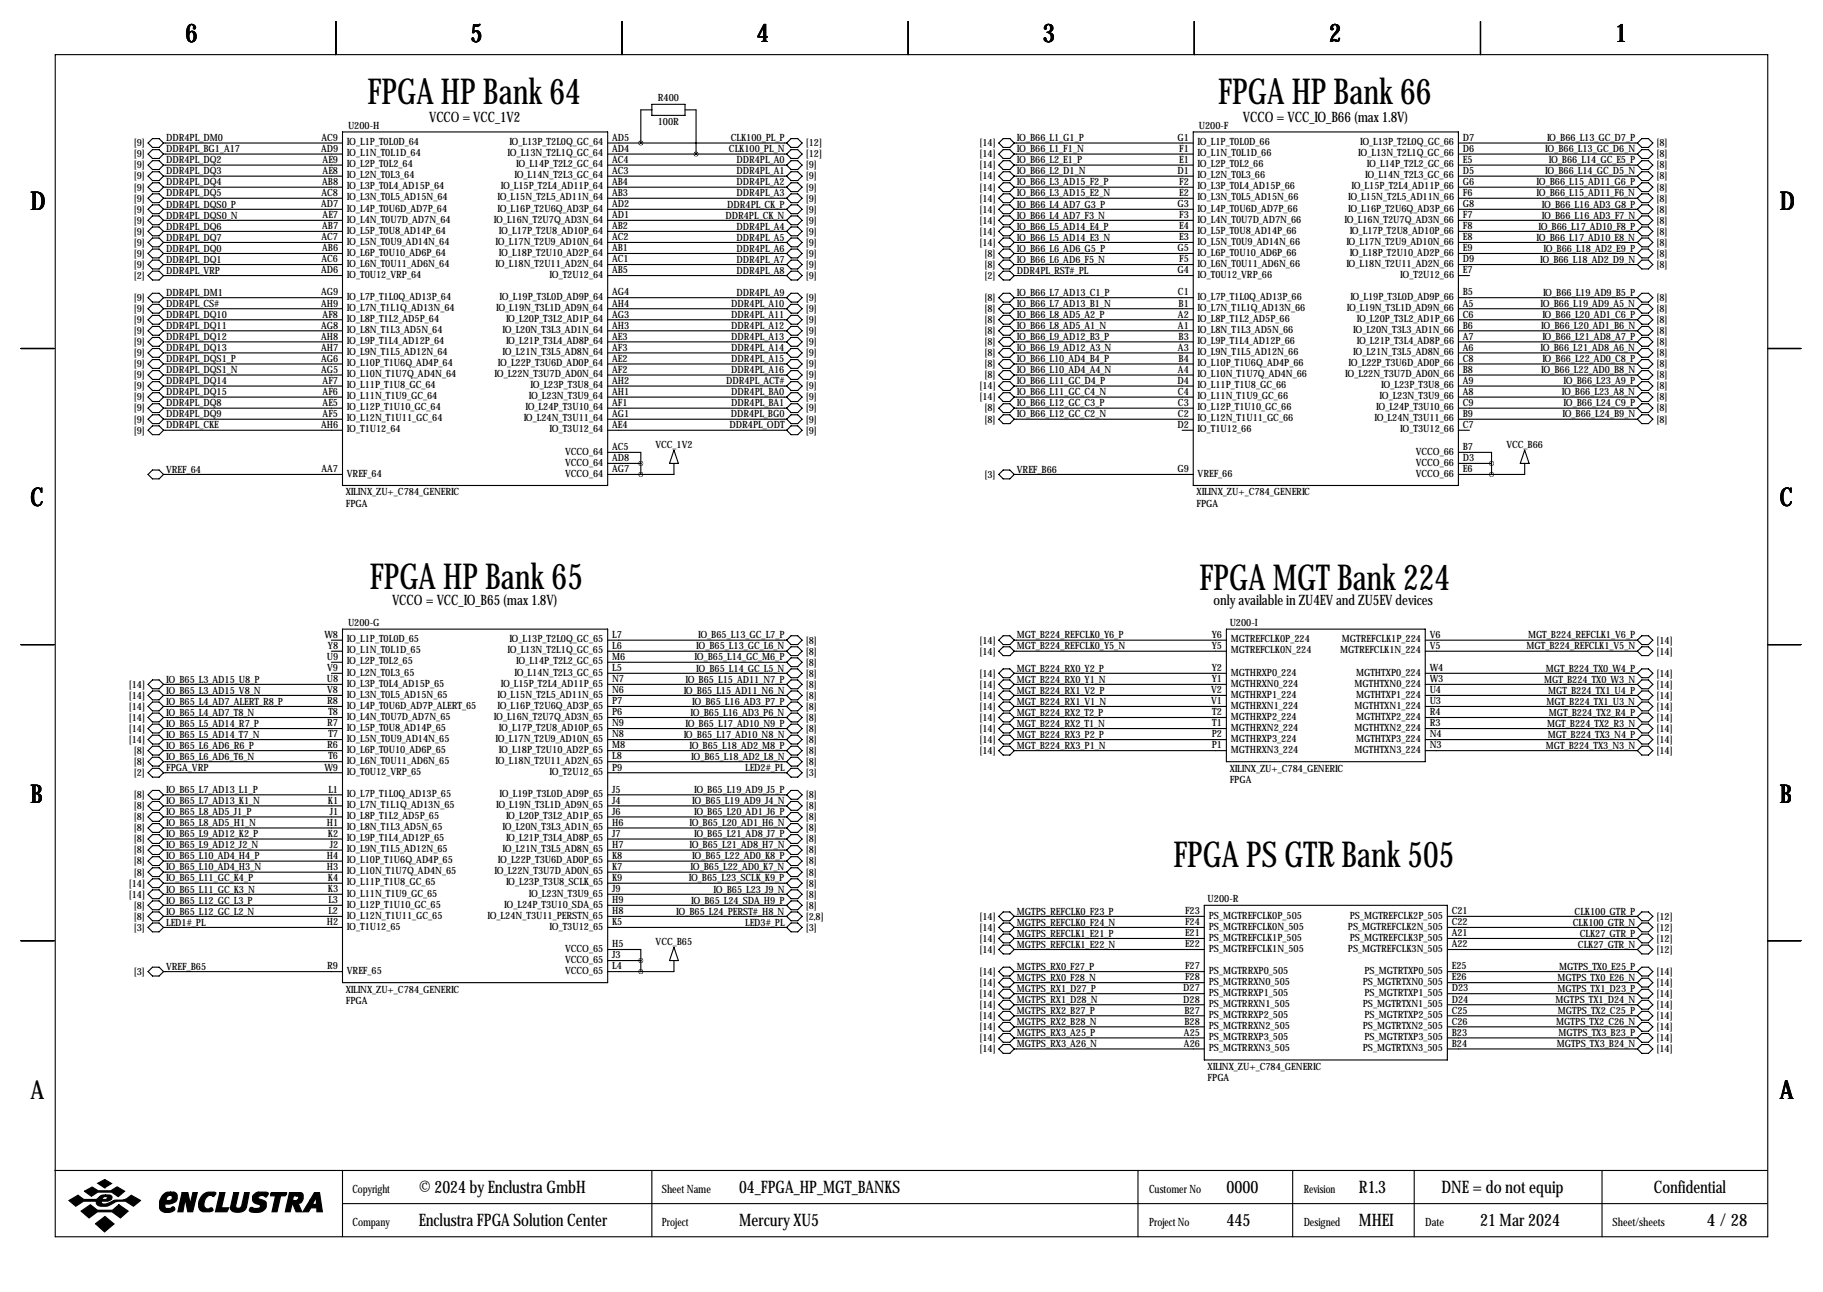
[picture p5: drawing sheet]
<svg xmlns="http://www.w3.org/2000/svg" width="419mm" height="297mm" viewBox="0 0 419 297" stroke-linecap="round" stroke-linejoin="round" font-family="sans-serif">
<defs><g id="words">
<g font-size="8.2">
<text x="84.5" y="24">FPGA HP Bank 64</text>
<text x="280.1" y="24">FPGA HP Bank 66</text>
<text x="85" y="135.5">FPGA HP Bank 65</text>
<text x="275.8" y="135.7">FPGA MGT Bank 224</text>
<text x="269.7" y="199.2">FPGA PS GTR Bank 505</text>
</g>
<g font-size="5.9">
<text x="42.7" y="9.8">6</text>
<text x="108.2" y="9.8">5</text>
<text x="174" y="9.8">4</text>
<text x="239.8" y="9.8">3</text>
<text x="305.6" y="9.8">2</text>
<text x="371.3" y="9.8">1</text>
<text x="7" y="48.4">D</text>
<text x="409.2" y="48.4">D</text>
<text x="7" y="116.4">C</text>
<text x="409.2" y="116.4">C</text>
<text x="7" y="184.5">B</text>
<text x="409.2" y="184.5">B</text>
<text x="7" y="252.6">A</text>
<text x="409.2" y="252.6">A</text>
</g>
<g font-size="4">
<text x="96.3" y="274.2">© 2024 by Enclustra GmbH</text>
<text x="169.9" y="274.2">04_FPGA_HP_MGT_BANKS</text>
<text x="281.9" y="274.2">0000</text>
<text x="312.4" y="274.2">R1.3</text>
<text x="331.4" y="274.2">DNE = do not equip</text>
<text x="380.2" y="274.2">Confidential</text>
<text x="96.3" y="281.8">Enclustra FPGA Solution Center</text>
<text x="169.9" y="281.8">Mercury XU5</text>
<text x="281.9" y="281.8">445</text>
<text x="312.4" y="281.8">MHEI</text>
<text x="340.3" y="281.8">21 Mar 2024</text>
<text x="392.4" y="281.8">4 / 28</text>
</g>
<g font-size="3.3">
<text x="98.7" y="28.1">VCCO = VCC_1V2</text>
<text x="285.7" y="28.1">VCCO = VCC_IO_B66 (max 1.8V)</text>
<text x="90.1" y="139.1">VCCO = VCC_IO_B65 (max 1.8V)</text>
<text x="279" y="139.1">only available in ZU4EV and ZU5EV devices</text>
</g>
<g font-size="2.6">
<text x="81" y="274.2">Copyright</text>
<text x="152.1" y="274.2">Sheet Name</text>
<text x="264.2" y="274.2">Customer No</text>
<text x="299.7" y="274.2">Revision</text>
<text x="81" y="281.8">Company</text>
<text x="152.1" y="281.8">Project</text>
<text x="264.2" y="281.8">Project No</text>
<text x="299.7" y="281.8">Designed</text>
<text x="327.7" y="281.8">Date</text>
<text x="370.7" y="281.8">Sheet/sheets</text>
</g>
<g font-size="2.3">
<text x="151.2" y="23.2">R400</text>
<text x="80" y="29.6">U200-H</text>
<text x="151.2" y="28.8">100R</text>
<text x="275.6" y="29.6">U200-F</text>
<text x="30.8" y="33.6">[9]</text>
<text x="38.2" y="32.5">DDR4PL_DM0</text>
<text x="38.2" y="35">DDR4PL_BG1_A17</text>
<text x="73.8" y="34.9">AD9</text>
<text x="73.9" y="32.4">AC9</text>
<text x="79.8" y="33.4">IO_L1P_T0L0D_64</text>
<text x="79.8" y="35.9">IO_L1N_T0L1D_64</text>
<text x="116.7" y="35.9">IO_L13N_T2L1Q_GC_64</text>
<text x="117.1" y="33.4">IO_L13P_T2L0Q_GC_64</text>
<text x="140.7" y="32.4">AD5</text>
<text x="140.7" y="34.9">AD4</text>
<text x="167.6" y="35">CLK100_PL_N</text>
<text x="168" y="32.5">CLK100_PL_P</text>
<text x="185.3" y="33.6">[12]</text>
<text x="225.2" y="33.6">[14]</text>
<text x="233.8" y="32.5">IO_B66_L1_G1_P</text>
<text x="233.8" y="35">IO_B66_L1_F1_N</text>
<text x="270.7" y="32.4">G1</text>
<text x="271.1" y="34.9">F1</text>
<text x="275.3" y="33.4">IO_L1P_T0L0D_66</text>
<text x="275.3" y="35.9">IO_L1N_T0L1D_66</text>
<text x="312.3" y="35.9">IO_L13N_T2L1Q_GC_66</text>
<text x="312.7" y="33.4">IO_L13P_T2L0Q_GC_66</text>
<text x="336.3" y="32.4">D7</text>
<text x="336.3" y="34.9">D6</text>
<text x="355.2" y="35">IO_B66_L13_GC_D6_N</text>
<text x="355.7" y="32.5">IO_B66_L13_GC_D7_P</text>
<text x="380.8" y="33.6">[8]</text>
<text x="30.8" y="36.2">[9]</text>
<text x="30.8" y="38.7">[9]</text>
<text x="30.8" y="41.3">[9]</text>
<text x="38.2" y="37.6">DDR4PL_DQ2</text>
<text x="38.2" y="40.1">DDR4PL_DQ3</text>
<text x="74.2" y="37.5">AE9</text>
<text x="74.2" y="40">AE8</text>
<text x="79.8" y="38.5">IO_L2P_T0L2_64</text>
<text x="79.8" y="41">IO_L2N_T0L3_64</text>
<text x="118.3" y="41">IO_L14N_T2L3_GC_64</text>
<text x="118.7" y="38.5">IO_L14P_T2L2_GC_64</text>
<text x="140.7" y="37.5">AC4</text>
<text x="140.7" y="40">AC3</text>
<text x="169.3" y="37.6">DDR4PL_A0</text>
<text x="169.3" y="40.1">DDR4PL_A1</text>
<text x="185.3" y="38.7">[9]</text>
<text x="185.3" y="41.3">[9]</text>
<text x="185.3" y="36.2">[12]</text>
<text x="225.2" y="36.2">[14]</text>
<text x="225.2" y="38.7">[14]</text>
<text x="225.2" y="41.3">[14]</text>
<text x="233.8" y="37.6">IO_B66_L2_E1_P</text>
<text x="233.8" y="40.1">IO_B66_L2_D1_N</text>
<text x="270.7" y="40">D1</text>
<text x="271.1" y="37.5">E1</text>
<text x="275.3" y="38.5">IO_L2P_T0L2_66</text>
<text x="275.3" y="41">IO_L2N_T0L3_66</text>
<text x="313.8" y="41">IO_L14N_T2L3_GC_66</text>
<text x="314.2" y="38.5">IO_L14P_T2L2_GC_66</text>
<text x="336.3" y="37.5">E5</text>
<text x="336.3" y="40">D5</text>
<text x="355.2" y="40.1">IO_B66_L14_GC_D5_N</text>
<text x="356.1" y="37.6">IO_B66_L14_GC_E5_P</text>
<text x="380.8" y="36.2">[8]</text>
<text x="380.8" y="38.7">[8]</text>
<text x="380.8" y="41.3">[8]</text>
<text x="30.8" y="43.8">[9]</text>
<text x="30.8" y="46.3">[9]</text>
<text x="38.2" y="42.6">DDR4PL_DQ4</text>
<text x="38.2" y="45.2">DDR4PL_DQ5</text>
<text x="38.2" y="47.7">DDR4PL_DQS0_P</text>
<text x="73.8" y="47.6">AD7</text>
<text x="73.9" y="45.1">AC8</text>
<text x="74.1" y="42.5">AB8</text>
<text x="79.8" y="43.6">IO_L3P_T0L4_AD15P_64</text>
<text x="79.8" y="46.1">IO_L3N_T0L5_AD15N_64</text>
<text x="114.4" y="46.1">IO_L15N_T2L5_AD11N_64</text>
<text x="115.1" y="43.6">IO_L15P_T2L4_AD11P_64</text>
<text x="140.7" y="42.5">AB4</text>
<text x="140.7" y="45.1">AB3</text>
<text x="140.7" y="47.6">AD2</text>
<text x="167.2" y="47.7">DDR4PL_CK_P</text>
<text x="169.3" y="42.6">DDR4PL_A2</text>
<text x="169.3" y="45.2">DDR4PL_A3</text>
<text x="185.3" y="43.8">[9]</text>
<text x="185.3" y="46.3">[9]</text>
<text x="225.2" y="43.8">[14]</text>
<text x="225.2" y="46.3">[14]</text>
<text x="233.8" y="42.6">IO_B66_L3_AD15_F2_P</text>
<text x="233.8" y="45.2">IO_B66_L3_AD15_E2_N</text>
<text x="233.8" y="47.7">IO_B66_L4_AD7_G3_P</text>
<text x="270.7" y="47.6">G3</text>
<text x="271.1" y="42.5">F2</text>
<text x="271.1" y="45.1">E2</text>
<text x="275.3" y="43.6">IO_L3P_T0L4_AD15P_66</text>
<text x="275.3" y="46.1">IO_L3N_T0L5_AD15N_66</text>
<text x="309.9" y="46.1">IO_L15N_T2L5_AD11N_66</text>
<text x="310.7" y="43.6">IO_L15P_T2L4_AD11P_66</text>
<text x="336.3" y="42.5">G6</text>
<text x="336.3" y="45.1">F6</text>
<text x="336.3" y="47.6">G8</text>
<text x="353.3" y="42.6">IO_B66_L15_AD11_G6_P</text>
<text x="353.3" y="45.2">IO_B66_L15_AD11_F6_N</text>
<text x="354.5" y="47.7">IO_B66_L16_AD3_G8_P</text>
<text x="380.8" y="43.8">[8]</text>
<text x="380.8" y="46.3">[8]</text>
<text x="30.8" y="48.9">[9]</text>
<text x="30.8" y="51.4">[9]</text>
<text x="30.8" y="54">[9]</text>
<text x="38.2" y="50.3">DDR4PL_DQS0_N</text>
<text x="38.2" y="52.8">DDR4PL_DQ6</text>
<text x="74.1" y="52.7">AB7</text>
<text x="74.2" y="50.2">AE7</text>
<text x="79.8" y="48.6">IO_L4P_T0U6D_AD7P_64</text>
<text x="79.8" y="51.2">IO_L4N_T0U7D_AD7N_64</text>
<text x="79.8" y="53.7">IO_L5P_T0U8_AD14P_64</text>
<text x="113.5" y="51.2">IO_L16N_T2U7Q_AD3N_64</text>
<text x="114.4" y="48.6">IO_L16P_T2U6Q_AD3P_64</text>
<text x="114.7" y="53.7">IO_L17P_T2U8_AD10P_64</text>
<text x="140.7" y="50.2">AD1</text>
<text x="140.7" y="52.7">AB2</text>
<text x="166.8" y="50.3">DDR4PL_CK_N</text>
<text x="169.3" y="52.8">DDR4PL_A4</text>
<text x="185.3" y="48.9">[9]</text>
<text x="185.3" y="51.4">[9]</text>
<text x="185.3" y="54">[9]</text>
<text x="225.2" y="48.9">[14]</text>
<text x="225.2" y="51.4">[14]</text>
<text x="225.2" y="54">[14]</text>
<text x="233.8" y="50.3">IO_B66_L4_AD7_F3_N</text>
<text x="233.8" y="52.8">IO_B66_L5_AD14_E4_P</text>
<text x="271.1" y="50.2">F3</text>
<text x="271.1" y="52.7">E4</text>
<text x="275.3" y="48.6">IO_L4P_T0U6D_AD7P_66</text>
<text x="275.3" y="51.2">IO_L4N_T0U7D_AD7N_66</text>
<text x="275.3" y="53.7">IO_L5P_T0U8_AD14P_66</text>
<text x="309.1" y="51.2">IO_L16N_T2U7Q_AD3N_66</text>
<text x="309.9" y="48.6">IO_L16P_T2U6Q_AD3P_66</text>
<text x="310.3" y="53.7">IO_L17P_T2U8_AD10P_66</text>
<text x="336.3" y="50.2">F7</text>
<text x="336.3" y="52.7">F8</text>
<text x="353.7" y="52.8">IO_B66_L17_AD10_F8_P</text>
<text x="354.5" y="50.3">IO_B66_L16_AD3_F7_N</text>
<text x="380.8" y="48.9">[8]</text>
<text x="380.8" y="51.4">[8]</text>
<text x="380.8" y="54">[8]</text>
<text x="30.8" y="56.5">[9]</text>
<text x="30.8" y="59">[9]</text>
<text x="38.2" y="55.3">DDR4PL_DQ7</text>
<text x="38.2" y="57.9">DDR4PL_DQ0</text>
<text x="73.9" y="55.2">AC7</text>
<text x="74.1" y="57.8">AB6</text>
<text x="79.8" y="56.3">IO_L5N_T0U9_AD14N_64</text>
<text x="79.8" y="58.8">IO_L6P_T0U10_AD6P_64</text>
<text x="113.9" y="56.3">IO_L17N_T2U9_AD10N_64</text>
<text x="114.7" y="58.8">IO_L18P_T2U10_AD2P_64</text>
<text x="140.7" y="55.2">AC2</text>
<text x="140.7" y="57.8">AB1</text>
<text x="169.3" y="57.9">DDR4PL_A6</text>
<text x="169.3" y="55.3">DDR4PL_A5</text>
<text x="185.3" y="59">[9]</text>
<text x="185.3" y="56.5">[9]</text>
<text x="225.2" y="56.5">[14]</text>
<text x="226.4" y="59">[8]</text>
<text x="233.8" y="55.3">IO_B66_L5_AD14_E3_N</text>
<text x="233.8" y="57.9">IO_B66_L6_AD6_G5_P</text>
<text x="270.7" y="57.8">G5</text>
<text x="271.1" y="55.2">E3</text>
<text x="275.3" y="56.3">IO_L5N_T0U9_AD14N_66</text>
<text x="275.3" y="58.8">IO_L6P_T0U10_AD6P_66</text>
<text x="309.5" y="56.3">IO_L17N_T2U9_AD10N_66</text>
<text x="310.3" y="58.8">IO_L18P_T2U10_AD2P_66</text>
<text x="336.3" y="55.2">E8</text>
<text x="336.3" y="57.8">E9</text>
<text x="353.3" y="55.3">IO_B66_L17_AD10_E8_N</text>
<text x="354.8" y="57.9">IO_B66_L18_AD2_E9_P</text>
<text x="380.8" y="56.5">[8]</text>
<text x="380.8" y="59">[8]</text>
<text x="30.8" y="61.6">[9]</text>
<text x="30.8" y="64.1">[2]</text>
<text x="38.2" y="60.4">DDR4PL_DQ1</text>
<text x="38.2" y="63">DDR4PL_VRP</text>
<text x="73.8" y="62.9">AD6</text>
<text x="73.9" y="60.3">AC6</text>
<text x="79.8" y="61.3">IO_L6N_T0U11_AD6N_64</text>
<text x="79.8" y="63.9">IO_T0U12_VRP_64</text>
<text x="113.9" y="61.3">IO_L18N_T2U11_AD2N_64</text>
<text x="126.3" y="63.9">IO_T2U12_64</text>
<text x="140.7" y="60.3">AC1</text>
<text x="140.7" y="62.9">AB5</text>
<text x="169.3" y="60.4">DDR4PL_A7</text>
<text x="169.3" y="63">DDR4PL_A8</text>
<text x="185.3" y="61.6">[9]</text>
<text x="185.3" y="64.1">[9]</text>
<text x="226.4" y="61.6">[8]</text>
<text x="226.4" y="64.1">[2]</text>
<text x="233.8" y="60.4">IO_B66_L6_AD6_F5_N</text>
<text x="233.8" y="63">DDR4PL_RST#_PL</text>
<text x="270.7" y="62.9">G4</text>
<text x="271.1" y="60.3">F5</text>
<text x="275.3" y="61.3">IO_L6N_T0U11_AD6N_66</text>
<text x="275.3" y="63.9">IO_T0U12_VRP_66</text>
<text x="309.5" y="61.3">IO_L18N_T2U11_AD2N_66</text>
<text x="321.9" y="63.9">IO_T2U12_66</text>
<text x="336.3" y="60.3">D9</text>
<text x="336.3" y="62.9">E7</text>
<text x="354.1" y="60.4">IO_B66_L18_AD2_D9_N</text>
<text x="380.8" y="61.6">[8]</text>
<text x="30.8" y="69.2">[9]</text>
<text x="30.8" y="71.7">[9]</text>
<text x="38.2" y="68">DDR4PL_DM1</text>
<text x="38.2" y="70.6">DDR4PL_CS#</text>
<text x="73.8" y="67.9">AG9</text>
<text x="73.8" y="70.5">AH9</text>
<text x="79.8" y="69">IO_L7P_T1L0Q_AD13P_64</text>
<text x="79.8" y="71.5">IO_L7N_T1L1Q_AD13N_64</text>
<text x="114" y="71.5">IO_L19N_T3L1D_AD9N_64</text>
<text x="114.9" y="69">IO_L19P_T3L0D_AD9P_64</text>
<text x="140.7" y="67.9">AG4</text>
<text x="140.7" y="70.5">AH4</text>
<text x="168.1" y="70.6">DDR4PL_A10</text>
<text x="169.3" y="68">DDR4PL_A9</text>
<text x="185.3" y="69.2">[9]</text>
<text x="185.3" y="71.7">[9]</text>
<text x="226.4" y="69.2">[8]</text>
<text x="226.4" y="71.7">[8]</text>
<text x="233.8" y="68">IO_B66_L7_AD13_C1_P</text>
<text x="233.8" y="70.6">IO_B66_L7_AD13_B1_N</text>
<text x="270.8" y="67.9">C1</text>
<text x="271" y="70.5">B1</text>
<text x="275.3" y="69">IO_L7P_T1L0Q_AD13P_66</text>
<text x="275.3" y="71.5">IO_L7N_T1L1Q_AD13N_66</text>
<text x="309.6" y="71.5">IO_L19N_T3L1D_AD9N_66</text>
<text x="310.4" y="69">IO_L19P_T3L0D_AD9P_66</text>
<text x="336.3" y="67.9">B5</text>
<text x="336.3" y="70.5">A5</text>
<text x="354.2" y="70.6">IO_B66_L19_AD9_A5_N</text>
<text x="354.7" y="68">IO_B66_L19_AD9_B5_P</text>
<text x="380.8" y="69.2">[8]</text>
<text x="380.8" y="71.7">[8]</text>
<text x="30.8" y="74.3">[9]</text>
<text x="30.8" y="76.8">[9]</text>
<text x="38.2" y="73.1">DDR4PL_DQ10</text>
<text x="38.2" y="75.7">DDR4PL_DQ11</text>
<text x="73.8" y="75.6">AG8</text>
<text x="74.2" y="73">AF8</text>
<text x="79.8" y="74">IO_L8P_T1L2_AD5P_64</text>
<text x="79.8" y="76.6">IO_L8N_T1L3_AD5N_64</text>
<text x="115.5" y="76.6">IO_L20N_T3L3_AD1N_64</text>
<text x="116.3" y="74">IO_L20P_T3L2_AD1P_64</text>
<text x="140.7" y="73">AG3</text>
<text x="140.7" y="75.6">AH3</text>
<text x="168.1" y="73.1">DDR4PL_A11</text>
<text x="168.1" y="75.7">DDR4PL_A12</text>
<text x="185.3" y="74.3">[9]</text>
<text x="185.3" y="76.8">[9]</text>
<text x="226.4" y="74.3">[8]</text>
<text x="226.4" y="76.8">[8]</text>
<text x="233.8" y="73.1">IO_B66_L8_AD5_A2_P</text>
<text x="233.8" y="75.7">IO_B66_L8_AD5_A1_N</text>
<text x="270.8" y="73">A2</text>
<text x="270.8" y="75.6">A1</text>
<text x="275.3" y="74">IO_L8P_T1L2_AD5P_66</text>
<text x="275.3" y="76.6">IO_L8N_T1L3_AD5N_66</text>
<text x="311.1" y="76.6">IO_L20N_T3L3_AD1N_66</text>
<text x="311.9" y="74">IO_L20P_T3L2_AD1P_66</text>
<text x="336.3" y="73">C6</text>
<text x="336.3" y="75.6">B6</text>
<text x="354.3" y="75.7">IO_B66_L20_AD1_B6_N</text>
<text x="354.6" y="73.1">IO_B66_L20_AD1_C6_P</text>
<text x="380.8" y="74.3">[8]</text>
<text x="380.8" y="76.8">[8]</text>
<text x="30.8" y="79.4">[9]</text>
<text x="30.8" y="81.9">[9]</text>
<text x="38.2" y="78.2">DDR4PL_DQ12</text>
<text x="38.2" y="80.7">DDR4PL_DQ13</text>
<text x="38.2" y="83.3">DDR4PL_DQS1_P</text>
<text x="73.8" y="78.1">AH8</text>
<text x="73.8" y="80.6">AH7</text>
<text x="73.8" y="83.2">AG6</text>
<text x="79.8" y="79.1">IO_L9P_T1L4_AD12P_64</text>
<text x="79.8" y="81.7">IO_L9N_T1L5_AD12N_64</text>
<text x="115.5" y="81.7">IO_L21N_T3L5_AD8N_64</text>
<text x="116.3" y="79.1">IO_L21P_T3L4_AD8P_64</text>
<text x="140.7" y="78.1">AE3</text>
<text x="140.7" y="80.6">AF3</text>
<text x="140.7" y="83.2">AE2</text>
<text x="168.1" y="78.2">DDR4PL_A13</text>
<text x="168.1" y="80.7">DDR4PL_A14</text>
<text x="168.1" y="83.3">DDR4PL_A15</text>
<text x="185.3" y="79.4">[9]</text>
<text x="185.3" y="81.9">[9]</text>
<text x="226.4" y="79.4">[8]</text>
<text x="226.4" y="81.9">[8]</text>
<text x="233.8" y="78.2">IO_B66_L9_AD12_B3_P</text>
<text x="233.8" y="80.7">IO_B66_L9_AD12_A3_N</text>
<text x="233.8" y="83.3">IO_B66_L10_AD4_B4_P</text>
<text x="270.8" y="80.6">A3</text>
<text x="271" y="78.1">B3</text>
<text x="271" y="83.2">B4</text>
<text x="275.3" y="79.1">IO_L9P_T1L4_AD12P_66</text>
<text x="275.3" y="81.7">IO_L9N_T1L5_AD12N_66</text>
<text x="311.1" y="81.7">IO_L21N_T3L5_AD8N_66</text>
<text x="311.9" y="79.1">IO_L21P_T3L4_AD8P_66</text>
<text x="336.3" y="78.1">A7</text>
<text x="336.3" y="80.6">A6</text>
<text x="336.3" y="83.2">C8</text>
<text x="354.2" y="80.7">IO_B66_L21_AD8_A6_N</text>
<text x="354.6" y="78.2">IO_B66_L21_AD8_A7_P</text>
<text x="354.6" y="83.3">IO_B66_L22_AD0_C8_P</text>
<text x="380.8" y="79.4">[8]</text>
<text x="380.8" y="81.9">[8]</text>
<text x="30.8" y="84.4">[9]</text>
<text x="30.8" y="87">[9]</text>
<text x="30.8" y="89.5">[9]</text>
<text x="38.2" y="85.8">DDR4PL_DQS1_N</text>
<text x="38.2" y="88.4">DDR4PL_DQ14</text>
<text x="73.8" y="85.7">AG5</text>
<text x="74.2" y="88.3">AF7</text>
<text x="79.8" y="84.2">IO_L10P_T1U6Q_AD4P_64</text>
<text x="79.8" y="86.7">IO_L10N_T1U7Q_AD4N_64</text>
<text x="79.8" y="89.3">IO_L11P_T1U8_GC_64</text>
<text x="113.7" y="86.7">IO_L22N_T3U7D_AD0N_64</text>
<text x="114.5" y="84.2">IO_L22P_T3U6D_AD0P_64</text>
<text x="122" y="89.3">IO_L23P_T3U8_64</text>
<text x="140.7" y="85.7">AF2</text>
<text x="140.7" y="88.3">AH2</text>
<text x="166.9" y="88.4">DDR4PL_ACT#</text>
<text x="168.1" y="85.8">DDR4PL_A16</text>
<text x="185.3" y="89.5">[9]</text>
<text x="185.3" y="84.4">[9]</text>
<text x="185.3" y="87">[9]</text>
<text x="225.2" y="89.5">[14]</text>
<text x="226.4" y="84.4">[8]</text>
<text x="226.4" y="87">[8]</text>
<text x="233.8" y="85.8">IO_B66_L10_AD4_A4_N</text>
<text x="233.8" y="88.4">IO_B66_L11_GC_D4_P</text>
<text x="270.7" y="88.3">D4</text>
<text x="270.8" y="85.7">A4</text>
<text x="275.3" y="84.2">IO_L10P_T1U6Q_AD4P_66</text>
<text x="275.3" y="86.7">IO_L10N_T1U7Q_AD4N_66</text>
<text x="275.3" y="89.3">IO_L11P_T1U8_GC_66</text>
<text x="309.3" y="86.7">IO_L22N_T3U7D_AD0N_66</text>
<text x="310" y="84.2">IO_L22P_T3U6D_AD0P_66</text>
<text x="317.6" y="89.3">IO_L23P_T3U8_66</text>
<text x="336.3" y="85.7">B8</text>
<text x="336.3" y="88.3">A9</text>
<text x="354.3" y="85.8">IO_B66_L22_AD0_B8_N</text>
<text x="359.5" y="88.4">IO_B66_L23_A9_P</text>
<text x="380.8" y="84.4">[8]</text>
<text x="380.8" y="87">[8]</text>
<text x="380.8" y="89.5">[8]</text>
<text x="30.8" y="92.1">[9]</text>
<text x="30.8" y="94.6">[9]</text>
<text x="38.2" y="90.9">DDR4PL_DQ15</text>
<text x="38.2" y="93.4">DDR4PL_DQ8</text>
<text x="38.2" y="96">DDR4PL_DQ9</text>
<text x="74.2" y="90.8">AF6</text>
<text x="74.2" y="93.3">AE5</text>
<text x="74.2" y="95.9">AF5</text>
<text x="79.8" y="91.8">IO_L11N_T1U9_GC_64</text>
<text x="79.8" y="94.4">IO_L12P_T1U10_GC_64</text>
<text x="120.8" y="94.4">IO_L24P_T3U10_64</text>
<text x="121.6" y="91.8">IO_L23N_T3U9_64</text>
<text x="140.7" y="90.8">AH1</text>
<text x="140.7" y="93.3">AF1</text>
<text x="140.7" y="95.9">AG1</text>
<text x="168" y="96">DDR4PL_BG0</text>
<text x="168.1" y="90.9">DDR4PL_BA0</text>
<text x="168.1" y="93.4">DDR4PL_BA1</text>
<text x="185.3" y="92.1">[9]</text>
<text x="185.3" y="94.6">[9]</text>
<text x="225.2" y="92.1">[14]</text>
<text x="226.4" y="94.6">[8]</text>
<text x="233.8" y="90.9">IO_B66_L11_GC_C4_N</text>
<text x="233.8" y="93.4">IO_B66_L12_GC_C3_P</text>
<text x="233.8" y="96">IO_B66_L12_GC_C2_N</text>
<text x="270.8" y="90.8">C4</text>
<text x="270.8" y="93.3">C3</text>
<text x="270.8" y="95.9">C2</text>
<text x="275.3" y="91.8">IO_L11N_T1U9_GC_66</text>
<text x="275.3" y="94.4">IO_L12P_T1U10_GC_66</text>
<text x="316.4" y="94.4">IO_L24P_T3U10_66</text>
<text x="317.1" y="91.8">IO_L23N_T3U9_66</text>
<text x="336.3" y="90.8">A8</text>
<text x="336.3" y="93.3">C9</text>
<text x="336.3" y="95.9">B9</text>
<text x="359.1" y="90.9">IO_B66_L23_A8_N</text>
<text x="359.2" y="96">IO_B66_L24_B9_N</text>
<text x="359.5" y="93.4">IO_B66_L24_C9_P</text>
<text x="380.8" y="92.1">[8]</text>
<text x="380.8" y="94.6">[8]</text>
<text x="30.8" y="97.1">[9]</text>
<text x="30.8" y="99.7">[9]</text>
<text x="38.2" y="98.5">DDR4PL_CKE</text>
<text x="73.8" y="98.4">AH6</text>
<text x="79.8" y="96.9">IO_L12N_T1U11_GC_64</text>
<text x="79.8" y="99.4">IO_T1U12_64</text>
<text x="120.4" y="96.9">IO_L24N_T3U11_64</text>
<text x="126.3" y="99.4">IO_T3U12_64</text>
<text x="140.7" y="98.4">AE4</text>
<text x="167.7" y="98.5">DDR4PL_ODT</text>
<text x="185.3" y="99.7">[9]</text>
<text x="185.3" y="97.1">[9]</text>
<text x="226.4" y="97.1">[8]</text>
<text x="270.7" y="98.4">D2</text>
<text x="275.3" y="96.9">IO_L12N_T1U11_GC_66</text>
<text x="275.3" y="99.4">IO_T1U12_66</text>
<text x="316" y="96.9">IO_L24N_T3U11_66</text>
<text x="321.9" y="99.4">IO_T3U12_66</text>
<text x="336.3" y="98.4">C7</text>
<text x="380.8" y="97.1">[8]</text>
<text x="129.9" y="104.5">VCCO_64</text>
<text x="129.9" y="107.1">VCCO_64</text>
<text x="140.7" y="103.5">AC5</text>
<text x="140.7" y="106">AD8</text>
<text x="150.7" y="103">VCC_1V2</text>
<text x="325.5" y="104.5">VCCO_66</text>
<text x="325.5" y="107.1">VCCO_66</text>
<text x="336.3" y="103.5">B7</text>
<text x="336.3" y="106">D3</text>
<text x="346.3" y="103">VCC_B66</text>
<text x="38.2" y="108.7">VREF_64</text>
<text x="73.9" y="108.6">AA7</text>
<text x="79.5" y="113.9">XILINX_ZU+_C784_GENERIC</text>
<text x="79.8" y="109.6">VREF_64</text>
<text x="129.9" y="109.6">VCCO_64</text>
<text x="140.7" y="108.6">AG7</text>
<text x="226.4" y="109.8">[3]</text>
<text x="233.8" y="108.7">VREF_B66</text>
<text x="270.7" y="108.6">G9</text>
<text x="275.1" y="113.9">XILINX_ZU+_C784_GENERIC</text>
<text x="275.3" y="109.6">VREF_66</text>
<text x="325.5" y="109.6">VCCO_66</text>
<text x="336.3" y="108.6">E6</text>
<text x="79.5" y="116.5">FPGA</text>
<text x="275.1" y="116.5">FPGA</text>
<text x="80" y="143.9">U200-G</text>
<text x="282.7" y="143.9">U200-I</text>
<text x="74.6" y="146.7">W8</text>
<text x="75.4" y="149.2">Y8</text>
<text x="79.8" y="147.7">IO_L1P_T0L0D_65</text>
<text x="117.1" y="147.7">IO_L13P_T2L0Q_GC_65</text>
<text x="140.7" y="146.7">L7</text>
<text x="140.7" y="149.2">L6</text>
<text x="160.1" y="149.3">IO_B65_L13_GC_L6_N</text>
<text x="160.5" y="146.8">IO_B65_L13_GC_L7_P</text>
<text x="185.3" y="147.9">[8]</text>
<text x="225.2" y="147.9">[14]</text>
<text x="233.8" y="146.8">MGT_B224_REFCLK0_Y6_P</text>
<text x="233.8" y="149.3">MGT_B224_REFCLK0_Y5_N</text>
<text x="278.6" y="146.7">Y6</text>
<text x="278.6" y="149.2">Y5</text>
<text x="283" y="147.7">MGTREFCLK0P_224</text>
<text x="308.5" y="147.7">MGTREFCLK1P_224</text>
<text x="328.7" y="146.7">V6</text>
<text x="328.7" y="149.2">V5</text>
<text x="350.9" y="149.3">MGT_B224_REFCLK1_V5_N</text>
<text x="351.3" y="146.8">MGT_B224_REFCLK1_V6_P</text>
<text x="380.8" y="147.9">[14]</text>
<text x="75.1" y="151.8">U9</text>
<text x="75.2" y="154.3">V9</text>
<text x="79.8" y="150.2">IO_L1N_T0L1D_65</text>
<text x="79.8" y="152.8">IO_L2P_T0L2_65</text>
<text x="79.8" y="155.3">IO_L2N_T0L3_65</text>
<text x="116.7" y="150.2">IO_L13N_T2L1Q_GC_65</text>
<text x="118.3" y="155.3">IO_L14N_T2L3_GC_65</text>
<text x="118.7" y="152.8">IO_L14P_T2L2_GC_65</text>
<text x="140.7" y="151.8">M6</text>
<text x="140.7" y="154.3">L5</text>
<text x="159.7" y="151.9">IO_B65_L14_GC_M6_P</text>
<text x="160.1" y="154.4">IO_B65_L14_GC_L5_N</text>
<text x="185.3" y="150.5">[8]</text>
<text x="185.3" y="153">[8]</text>
<text x="185.3" y="155.6">[8]</text>
<text x="225.2" y="150.5">[14]</text>
<text x="225.2" y="155.6">[14]</text>
<text x="233.8" y="154.4">MGT_B224_RX0_Y2_P</text>
<text x="278.6" y="154.3">Y2</text>
<text x="283" y="150.2">MGTREFCLK0N_224</text>
<text x="283" y="155.3">MGTHRXP0_224</text>
<text x="308.1" y="150.2">MGTREFCLK1N_224</text>
<text x="311.8" y="155.3">MGTHTXP0_224</text>
<text x="328.7" y="154.3">W4</text>
<text x="355.4" y="154.4">MGT_B224_TX0_W4_P</text>
<text x="380.8" y="150.5">[14]</text>
<text x="380.8" y="155.6">[14]</text>
<text x="29.6" y="158.1">[14]</text>
<text x="29.6" y="160.6">[14]</text>
<text x="38.2" y="156.9">IO_B65_L3_AD15_U8_P</text>
<text x="38.2" y="159.5">IO_B65_L3_AD15_V8_N</text>
<text x="75.1" y="156.8">U8</text>
<text x="75.2" y="159.4">V8</text>
<text x="75.2" y="161.9">R8</text>
<text x="79.8" y="157.9">IO_L3P_T0L4_AD15P_65</text>
<text x="79.8" y="160.4">IO_L3N_T0L5_AD15N_65</text>
<text x="114.4" y="160.4">IO_L15N_T2L5_AD11N_65</text>
<text x="115.1" y="157.9">IO_L15P_T2L4_AD11P_65</text>
<text x="140.7" y="156.8">N7</text>
<text x="140.7" y="159.4">N6</text>
<text x="140.7" y="161.9">P7</text>
<text x="157.2" y="159.5">IO_B65_L15_AD11_N6_N</text>
<text x="157.6" y="156.9">IO_B65_L15_AD11_N7_P</text>
<text x="185.3" y="158.1">[8]</text>
<text x="185.3" y="160.6">[8]</text>
<text x="225.2" y="158.1">[14]</text>
<text x="225.2" y="160.6">[14]</text>
<text x="233.8" y="156.9">MGT_B224_RX0_Y1_N</text>
<text x="233.8" y="159.5">MGT_B224_RX1_V2_P</text>
<text x="278.4" y="159.4">V2</text>
<text x="278.4" y="161.9">V1</text>
<text x="278.6" y="156.8">Y1</text>
<text x="283" y="157.9">MGTHRXN0_224</text>
<text x="283" y="160.4">MGTHRXP1_224</text>
<text x="311.4" y="157.9">MGTHTXN0_224</text>
<text x="311.8" y="160.4">MGTHTXP1_224</text>
<text x="328.7" y="156.8">W3</text>
<text x="328.7" y="159.4">U4</text>
<text x="328.7" y="161.9">U3</text>
<text x="355" y="156.9">MGT_B224_TX0_W3_N</text>
<text x="355.9" y="159.5">MGT_B224_TX1_U4_P</text>
<text x="380.8" y="158.1">[14]</text>
<text x="380.8" y="160.6">[14]</text>
<text x="29.6" y="163.2">[14]</text>
<text x="29.6" y="165.7">[14]</text>
<text x="38.2" y="162">IO_B65_L4_AD7_ALERT_R8_P</text>
<text x="38.2" y="164.6">IO_B65_L4_AD7_T8_N</text>
<text x="38.2" y="167.1">IO_B65_L5_AD14_R7_P</text>
<text x="75.2" y="167">R7</text>
<text x="75.5" y="164.5">T8</text>
<text x="79.8" y="162.9">IO_L4P_T0U6D_AD7P_ALERT_65</text>
<text x="79.8" y="165.5">IO_L4N_T0U7D_AD7N_65</text>
<text x="113.5" y="165.5">IO_L16N_T2U7Q_AD3N_65</text>
<text x="114.4" y="162.9">IO_L16P_T2U6Q_AD3P_65</text>
<text x="140.7" y="164.5">P6</text>
<text x="140.7" y="167">N9</text>
<text x="157.6" y="167.1">IO_B65_L17_AD10_N9_P</text>
<text x="158.7" y="164.6">IO_B65_L16_AD3_P6_N</text>
<text x="159.2" y="162">IO_B65_L16_AD3_P7_P</text>
<text x="185.3" y="163.2">[8]</text>
<text x="185.3" y="165.7">[8]</text>
<text x="225.2" y="163.2">[14]</text>
<text x="225.2" y="165.7">[14]</text>
<text x="233.8" y="162">MGT_B224_RX1_V1_N</text>
<text x="233.8" y="164.6">MGT_B224_RX2_T2_P</text>
<text x="233.8" y="167.1">MGT_B224_RX2_T1_N</text>
<text x="278.7" y="164.5">T2</text>
<text x="278.7" y="167">T1</text>
<text x="283" y="162.9">MGTHRXN1_224</text>
<text x="283" y="165.5">MGTHRXP2_224</text>
<text x="311.4" y="162.9">MGTHTXN1_224</text>
<text x="311.8" y="165.5">MGTHTXP2_224</text>
<text x="328.7" y="164.5">R4</text>
<text x="328.7" y="167">R3</text>
<text x="355.5" y="162">MGT_B224_TX1_U3_N</text>
<text x="355.7" y="167.1">MGT_B224_TX2_R3_N</text>
<text x="356.1" y="164.6">MGT_B224_TX2_R4_P</text>
<text x="380.8" y="163.2">[14]</text>
<text x="380.8" y="165.7">[14]</text>
<text x="29.6" y="168.3">[14]</text>
<text x="29.6" y="170.8">[14]</text>
<text x="30.8" y="173.3">[8]</text>
<text x="38.2" y="169.6">IO_B65_L5_AD14_T7_N</text>
<text x="38.2" y="172.2">IO_B65_L6_AD6_R6_P</text>
<text x="75.2" y="172.1">R6</text>
<text x="75.5" y="169.5">T7</text>
<text x="79.8" y="168">IO_L5P_T0U8_AD14P_65</text>
<text x="79.8" y="170.6">IO_L5N_T0U9_AD14N_65</text>
<text x="79.8" y="173.1">IO_L6P_T0U10_AD6P_65</text>
<text x="113.9" y="170.6">IO_L17N_T2U9_AD10N_65</text>
<text x="114.7" y="168">IO_L17P_T2U8_AD10P_65</text>
<text x="114.7" y="173.1">IO_L18P_T2U10_AD2P_65</text>
<text x="140.7" y="169.5">N8</text>
<text x="140.7" y="172.1">M8</text>
<text x="157.2" y="169.6">IO_B65_L17_AD10_N8_N</text>
<text x="158.5" y="172.2">IO_B65_L18_AD2_M8_P</text>
<text x="185.3" y="168.3">[8]</text>
<text x="185.3" y="170.8">[8]</text>
<text x="185.3" y="173.3">[8]</text>
<text x="225.2" y="168.3">[14]</text>
<text x="225.2" y="170.8">[14]</text>
<text x="225.2" y="173.3">[14]</text>
<text x="233.8" y="169.6">MGT_B224_RX3_P2_P</text>
<text x="233.8" y="172.2">MGT_B224_RX3_P1_N</text>
<text x="278.6" y="169.5">P2</text>
<text x="278.6" y="172.1">P1</text>
<text x="283" y="168">MGTHRXN2_224</text>
<text x="283" y="170.6">MGTHRXP3_224</text>
<text x="283" y="173.1">MGTHRXN3_224</text>
<text x="311.4" y="168">MGTHTXN2_224</text>
<text x="311.4" y="173.1">MGTHTXN3_224</text>
<text x="311.8" y="170.6">MGTHTXP3_224</text>
<text x="328.7" y="169.5">N4</text>
<text x="328.7" y="172.1">N3</text>
<text x="355.4" y="172.2">MGT_B224_TX3_N3_N</text>
<text x="355.8" y="169.6">MGT_B224_TX3_N4_P</text>
<text x="380.8" y="168.3">[14]</text>
<text x="380.8" y="170.8">[14]</text>
<text x="380.8" y="173.3">[14]</text>
<text x="30.8" y="175.9">[8]</text>
<text x="30.8" y="178.4">[2]</text>
<text x="38.2" y="174.7">IO_B65_L6_AD6_T6_N</text>
<text x="38.2" y="177.3">FPGA_VRP</text>
<text x="74.6" y="177.2">W9</text>
<text x="75.5" y="174.6">T6</text>
<text x="79.8" y="175.6">IO_L6N_T0U11_AD6N_65</text>
<text x="79.8" y="178.2">IO_T0U12_VRP_65</text>
<text x="113.9" y="175.6">IO_L18N_T2U11_AD2N_65</text>
<text x="126.3" y="178.2">IO_T2U12_65</text>
<text x="140.7" y="174.6">L8</text>
<text x="140.7" y="177.2">P9</text>
<text x="158.9" y="174.7">IO_B65_L18_AD2_L8_N</text>
<text x="171.3" y="177.3">LED2#_PL</text>
<text x="185.3" y="175.9">[8]</text>
<text x="185.3" y="178.4">[3]</text>
<text x="282.7" y="177.4">XILINX_ZU+_C784_GENERIC</text>
<text x="282.7" y="180">FPGA</text>
<text x="30.8" y="183.5">[8]</text>
<text x="38.2" y="182.3">IO_B65_L7_AD13_L1_P</text>
<text x="38.2" y="184.9">IO_B65_L7_AD13_K1_N</text>
<text x="75.4" y="184.8">K1</text>
<text x="75.5" y="182.2">L1</text>
<text x="79.8" y="183.3">IO_L7P_T1L0Q_AD13P_65</text>
<text x="79.8" y="185.8">IO_L7N_T1L1Q_AD13N_65</text>
<text x="114" y="185.8">IO_L19N_T3L1D_AD9N_65</text>
<text x="114.9" y="183.3">IO_L19P_T3L0D_AD9P_65</text>
<text x="140.7" y="182.2">J5</text>
<text x="140.7" y="184.8">J4</text>
<text x="159.2" y="184.9">IO_B65_L19_AD9_J4_N</text>
<text x="159.6" y="182.3">IO_B65_L19_AD9_J5_P</text>
<text x="185.3" y="183.5">[8]</text>
<text x="30.8" y="186">[8]</text>
<text x="30.8" y="188.6">[8]</text>
<text x="30.8" y="191.1">[8]</text>
<text x="38.2" y="187.4">IO_B65_L8_AD5_J1_P</text>
<text x="38.2" y="190">IO_B65_L8_AD5_H1_N</text>
<text x="75.1" y="189.9">H1</text>
<text x="75.8" y="187.3">J1</text>
<text x="79.8" y="188.3">IO_L8P_T1L2_AD5P_65</text>
<text x="79.8" y="190.9">IO_L8N_T1L3_AD5N_65</text>
<text x="115.5" y="190.9">IO_L20N_T3L3_AD1N_65</text>
<text x="116.3" y="188.3">IO_L20P_T3L2_AD1P_65</text>
<text x="140.7" y="187.3">J6</text>
<text x="140.7" y="189.9">H6</text>
<text x="158.5" y="190">IO_B65_L20_AD1_H6_N</text>
<text x="159.6" y="187.4">IO_B65_L20_AD1_J6_P</text>
<text x="185.3" y="186">[8]</text>
<text x="185.3" y="188.6">[8]</text>
<text x="185.3" y="191.1">[8]</text>
<text x="30.8" y="193.7">[8]</text>
<text x="30.8" y="196.2">[8]</text>
<text x="38.2" y="192.5">IO_B65_L9_AD12_K2_P</text>
<text x="38.2" y="195">IO_B65_L9_AD12_J2_N</text>
<text x="38.2" y="197.6">IO_B65_L10_AD4_H4_P</text>
<text x="75.1" y="197.5">H4</text>
<text x="75.4" y="192.4">K2</text>
<text x="75.8" y="194.9">J2</text>
<text x="79.8" y="193.4">IO_L9P_T1L4_AD12P_65</text>
<text x="79.8" y="196">IO_L9N_T1L5_AD12N_65</text>
<text x="115.5" y="196">IO_L21N_T3L5_AD8N_65</text>
<text x="116.3" y="193.4">IO_L21P_T3L4_AD8P_65</text>
<text x="140.7" y="192.4">J7</text>
<text x="140.7" y="194.9">H7</text>
<text x="140.7" y="197.5">K8</text>
<text x="158.5" y="195">IO_B65_L21_AD8_H7_N</text>
<text x="159.2" y="197.6">IO_B65_L22_AD0_K8_P</text>
<text x="159.6" y="192.5">IO_B65_L21_AD8_J7_P</text>
<text x="185.3" y="193.7">[8]</text>
<text x="185.3" y="196.2">[8]</text>
<text x="29.6" y="203.8">[14]</text>
<text x="30.8" y="198.7">[8]</text>
<text x="30.8" y="201.3">[8]</text>
<text x="38.2" y="200.1">IO_B65_L10_AD4_H3_N</text>
<text x="38.2" y="202.7">IO_B65_L11_GC_K4_P</text>
<text x="75.1" y="200">H3</text>
<text x="75.4" y="202.6">K4</text>
<text x="79.8" y="198.5">IO_L10P_T1U6Q_AD4P_65</text>
<text x="79.8" y="201">IO_L10N_T1U7Q_AD4N_65</text>
<text x="79.8" y="203.6">IO_L11P_T1U8_GC_65</text>
<text x="113.7" y="201">IO_L22N_T3U7D_AD0N_65</text>
<text x="114.5" y="198.5">IO_L22P_T3U6D_AD0P_65</text>
<text x="116.3" y="203.6">IO_L23P_T3U8_SCLK_65</text>
<text x="140.7" y="200">K7</text>
<text x="140.7" y="202.6">K9</text>
<text x="158.3" y="202.7">IO_B65_L23_SCLK_K9_P</text>
<text x="158.7" y="200.1">IO_B65_L22_AD0_K7_N</text>
<text x="185.3" y="198.7">[8]</text>
<text x="185.3" y="201.3">[8]</text>
<text x="185.3" y="203.8">[8]</text>
<text x="29.6" y="206.4">[14]</text>
<text x="30.8" y="208.9">[8]</text>
<text x="38.2" y="205.2">IO_B65_L11_GC_K3_N</text>
<text x="38.2" y="207.7">IO_B65_L12_GC_L3_P</text>
<text x="75.4" y="205.1">K3</text>
<text x="75.5" y="207.6">L3</text>
<text x="79.8" y="206.1">IO_L11N_T1U9_GC_65</text>
<text x="79.8" y="208.7">IO_L12P_T1U10_GC_65</text>
<text x="115.9" y="208.7">IO_L24P_T3U10_SDA_65</text>
<text x="121.6" y="206.1">IO_L23N_T3U9_65</text>
<text x="140.7" y="205.1">J9</text>
<text x="140.7" y="207.6">H9</text>
<text x="158.9" y="207.7">IO_B65_L24_SDA_H9_P</text>
<text x="164" y="205.2">IO_B65_L23_J9_N</text>
<text x="185.3" y="206.4">[8]</text>
<text x="185.3" y="208.9">[8]</text>
<text x="277.6" y="207.4">U200-R</text>
<text x="30.8" y="211.4">[8]</text>
<text x="30.8" y="214">[3]</text>
<text x="38.2" y="210.3">IO_B65_L12_GC_L2_N</text>
<text x="38.2" y="212.8">LED1#_PL</text>
<text x="75.1" y="212.7">H2</text>
<text x="75.5" y="210.2">L2</text>
<text x="79.8" y="211.2">IO_L12N_T1U11_GC_65</text>
<text x="79.8" y="213.7">IO_T1U12_65</text>
<text x="112.1" y="211.2">IO_L24N_T3U11_PERSTN_65</text>
<text x="126.3" y="213.7">IO_T3U12_65</text>
<text x="140.7" y="210.2">H8</text>
<text x="140.7" y="212.7">K5</text>
<text x="155.4" y="210.3">IO_B65_L24_PERST#_H8_N</text>
<text x="171.3" y="212.8">LED3#_PL</text>
<text x="185.3" y="211.4">[2,8]</text>
<text x="185.3" y="214">[3]</text>
<text x="225.2" y="211.4">[14]</text>
<text x="225.2" y="214">[14]</text>
<text x="233.8" y="210.3">MGTPS_REFCLK0_F23_P</text>
<text x="233.8" y="212.8">MGTPS_REFCLK0_F24_N</text>
<text x="233.8" y="215.4">MGTPS_REFCLK1_E21_P</text>
<text x="272.4" y="210.2">F23</text>
<text x="272.4" y="212.7">F24</text>
<text x="272.4" y="215.3">E21</text>
<text x="277.9" y="211.2">PS_MGTREFCLK0P_505</text>
<text x="277.9" y="213.7">PS_MGTREFCLK0N_505</text>
<text x="309.9" y="213.7">PS_MGTREFCLK2N_505</text>
<text x="310.3" y="211.2">PS_MGTREFCLK2P_505</text>
<text x="333.8" y="210.2">C21</text>
<text x="333.8" y="212.7">C22</text>
<text x="333.8" y="215.3">A21</text>
<text x="361.6" y="212.8">CLK100_GTR_N</text>
<text x="362" y="210.3">CLK100_GTR_P</text>
<text x="363.2" y="215.4">CLK27_GTR_P</text>
<text x="380.8" y="211.4">[12]</text>
<text x="380.8" y="214">[12]</text>
<text x="129.9" y="218.8">VCCO_65</text>
<text x="129.9" y="221.4">VCCO_65</text>
<text x="140.7" y="217.8">H5</text>
<text x="140.7" y="220.3">J3</text>
<text x="150.7" y="217.3">VCC_B65</text>
<text x="225.2" y="216.5">[14]</text>
<text x="225.2" y="219.1">[14]</text>
<text x="233.8" y="217.9">MGTPS_REFCLK1_E22_N</text>
<text x="272.4" y="217.8">E22</text>
<text x="277.9" y="216.3">PS_MGTREFCLK1P_505</text>
<text x="277.9" y="218.8">PS_MGTREFCLK1N_505</text>
<text x="309.9" y="218.8">PS_MGTREFCLK3N_505</text>
<text x="310.3" y="216.3">PS_MGTREFCLK3P_505</text>
<text x="333.8" y="217.8">A22</text>
<text x="362.8" y="217.9">CLK27_GTR_N</text>
<text x="380.8" y="216.5">[12]</text>
<text x="380.8" y="219.1">[12]</text>
<text x="30.8" y="224.1">[3]</text>
<text x="38.2" y="223">VREF_B65</text>
<text x="75.2" y="222.9">R9</text>
<text x="79.8" y="223.9">VREF_65</text>
<text x="129.9" y="223.9">VCCO_65</text>
<text x="140.7" y="222.9">L4</text>
<text x="225.2" y="224.1">[14]</text>
<text x="225.2" y="226.7">[14]</text>
<text x="233.8" y="223">MGTPS_RX0_F27_P</text>
<text x="233.8" y="225.5">MGTPS_RX0_F28_N</text>
<text x="272" y="228">D27</text>
<text x="272.4" y="222.9">F27</text>
<text x="272.4" y="225.4">F28</text>
<text x="277.9" y="223.9">PS_MGTRRXP0_505</text>
<text x="277.9" y="226.4">PS_MGTRRXN0_505</text>
<text x="313.3" y="226.4">PS_MGTRTXN0_505</text>
<text x="313.7" y="223.9">PS_MGTRTXP0_505</text>
<text x="333.8" y="222.9">E25</text>
<text x="333.8" y="225.4">E26</text>
<text x="333.8" y="228">D23</text>
<text x="358" y="225.5">MGTPS_TX0_E26_N</text>
<text x="358.4" y="223">MGTPS_TX0_E25_P</text>
<text x="380.8" y="224.1">[14]</text>
<text x="380.8" y="226.7">[14]</text>
<text x="79.5" y="228.2">XILINX_ZU+_C784_GENERIC</text>
<text x="79.5" y="230.8">FPGA</text>
<text x="225.2" y="229.2">[14]</text>
<text x="225.2" y="231.8">[14]</text>
<text x="233.8" y="228.1">MGTPS_RX1_D27_P</text>
<text x="233.8" y="230.6">MGTPS_RX1_D28_N</text>
<text x="233.8" y="233.1">MGTPS_RX2_B27_P</text>
<text x="272" y="230.5">D28</text>
<text x="272.3" y="233">B27</text>
<text x="277.9" y="229">PS_MGTRRXP1_505</text>
<text x="277.9" y="231.5">PS_MGTRRXN1_505</text>
<text x="313.3" y="231.5">PS_MGTRTXN1_505</text>
<text x="313.7" y="229">PS_MGTRTXP1_505</text>
<text x="333.8" y="230.5">D24</text>
<text x="333.8" y="233">C25</text>
<text x="357.6" y="230.6">MGTPS_TX1_D24_N</text>
<text x="358" y="228.1">MGTPS_TX1_D23_P</text>
<text x="358.1" y="233.1">MGTPS_TX2_C25_P</text>
<text x="380.8" y="229.2">[14]</text>
<text x="380.8" y="231.8">[14]</text>
<text x="225.2" y="234.3">[14]</text>
<text x="225.2" y="236.8">[14]</text>
<text x="225.2" y="239.4">[14]</text>
<text x="233.8" y="235.7">MGTPS_RX2_B28_N</text>
<text x="233.8" y="238.2">MGTPS_RX3_A25_P</text>
<text x="272.2" y="238.1">A25</text>
<text x="272.3" y="235.6">B28</text>
<text x="277.9" y="234.1">PS_MGTRRXP2_505</text>
<text x="277.9" y="236.6">PS_MGTRRXN2_505</text>
<text x="277.9" y="239.1">PS_MGTRRXP3_505</text>
<text x="313.3" y="236.6">PS_MGTRTXN2_505</text>
<text x="313.7" y="234.1">PS_MGTRTXP2_505</text>
<text x="313.7" y="239.1">PS_MGTRTXP3_505</text>
<text x="333.8" y="235.6">C26</text>
<text x="333.8" y="238.1">B23</text>
<text x="357.8" y="235.7">MGTPS_TX2_C26_N</text>
<text x="358.3" y="238.2">MGTPS_TX3_B23_P</text>
<text x="380.8" y="234.3">[14]</text>
<text x="380.8" y="236.8">[14]</text>
<text x="380.8" y="239.4">[14]</text>
<text x="225.2" y="241.9">[14]</text>
<text x="233.8" y="240.8">MGTPS_RX3_A26_N</text>
<text x="272.2" y="240.7">A26</text>
<text x="277.6" y="246">XILINX_ZU+_C784_GENERIC</text>
<text x="277.9" y="241.7">PS_MGTRRXN3_505</text>
<text x="313.3" y="241.7">PS_MGTRTXN3_505</text>
<text x="333.8" y="240.7">B24</text>
<text x="357.9" y="240.8">MGTPS_TX3_B24_N</text>
<text x="380.8" y="241.9">[14]</text>
<text x="277.6" y="248.5">FPGA</text>
</g>
</g></defs>
<g fill="none" stroke="#000" stroke-width=".25">
<path d="M12.7 12.6h393.7v271.7h-393.7zM77.2 4.9v7.7M143 4.9v7.7M208.8 4.9v7.7M274.6 4.9v7.7M340.4 4.9v7.7M35.1 31.9h1.5l1 1-1 1h-1.5l-1.1-1zM35.1 34.4h1.5l1 1-1 1h-1.5l-1.1-1zM35.1 36.9h1.5l1 1.1-1 1h-1.5l-1.1-1zM35.1 39.5h1.5l1 1-1 1h-1.5l-1.1-1zM37.6 32.9h41.1M37.6 35.4h41.1"/>
<path d="M37.6 38h41.1M78.7 30.3h61v81.3h-61zM139.7 32.9h41.1M139.7 35.4h41.1M139.7 38h41.1M149.9 24h7.6v2.5h-7.6zM149.9 25.3h-2.6v7.6M157.5 25.3h2.5v10.1M180.8 32.9l1.1-1h1.5l1 1-1 1h-1.5zM180.8 35.4l1.1-1h1.5l1 1-1 1h-1.5zM180.8 38l1.1-1.1h1.5l1 1.1-1 1h-1.5zM229.6 32.9l1-1h1.6l1 1-1 1h-1.6z"/>
<path d="M229.6 35.4l1-1h1.6l1 1-1 1h-1.6zM229.6 38l1-1.1h1.6l1 1.1-1 1h-1.6zM233.2 32.9h41.1M233.2 35.4h41.1M233.2 38h41.1M274.3 30.3h61v81.3h-61zM335.3 32.9h41.1M335.3 35.4h41.1M335.3 38h41.1M376.4 32.9l1-1h1.6l1 1-1 1h-1.6zM376.4 35.4l1-1h1.6l1 1-1 1h-1.6zM376.4 38l1-1.1h1.6l1 1.1-1 1h-1.6z"/>
<path d="M35.1 42h1.5l1 1-1 1.1h-1.5l-1.1-1.1zM35.1 44.6h1.5l1 1-1 1h-1.5l-1.1-1zM35.1 47.1h1.5l1 1-1 1h-1.5l-1.1-1zM35.1 49.6h1.5l1 1.1-1 1h-1.5l-1.1-1zM35.1 52.2h1.5l1 1-1 1h-1.5l-1.1-1zM35.1 54.7h1.5l1 1-1 1.1h-1.5l-1.1-1.1zM35.1 57.3h1.5l1 1-1 1h-1.5l-1.1-1zM35.1 59.8h1.5l1 1-1 1h-1.5l-1.1-1zM37.6 40.5h41.1M37.6 43h41.1M37.6 45.6h41.1M37.6 48.1h41.1"/>
<path d="M37.6 50.7h41.1M37.6 53.2h41.1M37.6 55.7h41.1M37.6 58.3h41.1M139.7 40.5h41.1M139.7 43h41.1M139.7 45.6h41.1M139.7 48.1h41.1M139.7 50.7h41.1M139.7 53.2h41.1M139.7 55.7h41.1M139.7 58.3h41.1"/>
<path d="M180.8 40.5l1.1-1h1.5l1 1-1 1h-1.5zM180.8 43l1.1-1h1.5l1 1-1 1.1h-1.5zM180.8 45.6l1.1-1h1.5l1 1-1 1h-1.5zM180.8 48.1l1.1-1h1.5l1 1-1 1h-1.5zM180.8 50.7l1.1-1.1h1.5l1 1.1-1 1h-1.5zM180.8 53.2l1.1-1h1.5l1 1-1 1h-1.5zM180.8 55.7l1.1-1h1.5l1 1-1 1.1h-1.5zM180.8 58.3l1.1-1h1.5l1 1-1 1h-1.5zM229.6 40.5l1-1h1.6l1 1-1 1h-1.6zM229.6 43l1-1h1.6l1 1-1 1.1h-1.6zM229.6 45.6l1-1h1.6l1 1-1 1h-1.6zM229.6 48.1l1-1h1.6l1 1-1 1h-1.6z"/>
<path d="M229.6 50.7l1-1.1h1.6l1 1.1-1 1h-1.6zM229.6 53.2l1-1h1.6l1 1-1 1h-1.6zM229.6 55.7l1-1h1.6l1 1-1 1.1h-1.6zM229.6 58.3l1-1h1.6l1 1-1 1h-1.6zM233.2 40.5h41.1M233.2 43h41.1M233.2 45.6h41.1M233.2 48.1h41.1M233.2 50.7h41.1M233.2 53.2h41.1M233.2 55.7h41.1M233.2 58.3h41.1"/>
<path d="M335.3 40.5h41.1M335.3 43h41.1M335.3 45.6h41.1M335.3 48.1h41.1M335.3 50.7h41.1M335.3 53.2h41.1M335.3 55.7h41.1M335.3 58.3h41.1M376.4 40.5l1-1h1.6l1 1-1 1h-1.6zM376.4 43l1-1h1.6l1 1-1 1.1h-1.6zM376.4 45.6l1-1h1.6l1 1-1 1h-1.6zM376.4 48.1l1-1h1.6l1 1-1 1h-1.6z"/>
<path d="M376.4 50.7l1-1.1h1.6l1 1.1-1 1h-1.6zM376.4 53.2l1-1h1.6l1 1-1 1h-1.6zM376.4 55.7l1-1h1.6l1 1-1 1.1h-1.6zM376.4 58.3l1-1h1.6l1 1-1 1h-1.6zM35.1 62.3h1.5l1 1.1-1 1h-1.5l-1.1-1zM35.1 67.4h1.5l1 1-1 1.1h-1.5l-1.1-1.1zM35.1 70h1.5l1 1-1 1h-1.5l-1.1-1zM35.1 72.5h1.5l1 1-1 1h-1.5l-1.1-1zM35.1 75h1.5l1 1.1-1 1h-1.5l-1.1-1zM35.1 77.6h1.5l1 1-1 1h-1.5l-1.1-1zM37.6 60.8h41.1M37.6 63.4h41.1"/>
<path d="M37.6 68.4h41.1M37.6 71h41.1M37.6 73.5h41.1M37.6 76.1h41.1M37.6 78.6h41.1M139.7 60.8h41.1M139.7 63.4h41.1M139.7 68.4h41.1M139.7 71h41.1M139.7 73.5h41.1M139.7 76.1h41.1M139.7 78.6h41.1"/>
<path d="M180.8 60.8l1.1-1h1.5l1 1-1 1h-1.5zM180.8 63.4l1.1-1.1h1.5l1 1.1-1 1h-1.5zM180.8 71l1.1-1h1.5l1 1-1 1h-1.5zM180.8 73.5l1.1-1h1.5l1 1-1 1h-1.5zM180.8 76.1l1.1-1.1h1.5l1 1.1-1 1h-1.5zM180.8 78.6l1.1-1h1.5l1 1-1 1h-1.5zM181.9 67.4h1.5l1 1-1 1.1h-1.5l-1.1-1.1zM229.6 60.8l1-1h1.6l1 1-1 1h-1.6zM229.6 63.4l1-1.1h1.6l1 1.1-1 1h-1.6zM229.6 68.4l1-1h1.6l1 1-1 1.1h-1.6zM229.6 71l1-1h1.6l1 1-1 1h-1.6zM229.6 73.5l1-1h1.6l1 1-1 1h-1.6z"/>
<path d="M229.6 76.1l1-1.1h1.6l1 1.1-1 1h-1.6zM229.6 78.6l1-1h1.6l1 1-1 1h-1.6zM233.2 60.8h41.1M233.2 63.4h41.1M233.2 68.4h41.1M233.2 71h41.1M233.2 73.5h41.1M233.2 76.1h41.1M233.2 78.6h41.1M335.3 60.8h41.1M335.3 63.4h2.5M335.3 68.4h41.1"/>
<path d="M335.3 71h41.1M335.3 73.5h41.1M335.3 76.1h41.1M335.3 78.6h41.1M376.4 60.8l1-1h1.6l1 1-1 1h-1.6zM376.4 68.4l1-1h1.6l1 1-1 1.1h-1.6zM376.4 71l1-1h1.6l1 1-1 1h-1.6zM376.4 73.5l1-1h1.6l1 1-1 1h-1.6zM376.4 76.1l1-1.1h1.6l1 1.1-1 1h-1.6zM376.4 78.6l1-1h1.6l1 1-1 1h-1.6zM4.8 80.1h7.6M35.1 80.1h1.5l1 1-1 1.1h-1.5l-1.1-1.1z"/>
<path d="M35.1 82.7h1.5l1 1-1 1h-1.5l-1.1-1zM35.1 85.2h1.5l1 1-1 1h-1.5l-1.1-1zM35.1 87.7h1.5l1 1.1-1 1h-1.5l-1.1-1zM35.1 90.3h1.5l1 1-1 1h-1.5l-1.1-1zM35.1 92.8h1.5l1 1-1 1.1h-1.5l-1.1-1.1zM35.1 95.4h1.5l1 1-1 1h-1.5l-1.1-1zM35.1 97.9h1.5l1 1-1 1h-1.5l-1.1-1zM37.6 81.1h41.1M37.6 83.7h41.1M37.6 86.2h41.1M37.6 88.8h41.1M37.6 91.3h41.1"/>
<path d="M37.6 93.8h41.1M37.6 96.4h41.1M37.6 98.9h41.1M139.7 81.1h41.1M139.7 83.7h41.1M139.7 86.2h41.1M139.7 88.8h41.1M139.7 91.3h41.1M139.7 93.8h41.1M139.7 96.4h41.1M139.7 98.9h41.1M180.8 81.1l1.1-1h1.5l1 1-1 1.1h-1.5z"/>
<path d="M180.8 83.7l1.1-1h1.5l1 1-1 1h-1.5zM180.8 86.2l1.1-1h1.5l1 1-1 1h-1.5zM180.8 88.8l1.1-1.1h1.5l1 1.1-1 1h-1.5zM180.8 91.3l1.1-1h1.5l1 1-1 1h-1.5zM180.8 93.8l1.1-1h1.5l1 1-1 1.1h-1.5zM180.8 96.4l1.1-1h1.5l1 1-1 1h-1.5zM180.8 98.9l1.1-1h1.5l1 1-1 1h-1.5zM229.6 81.1l1-1h1.6l1 1-1 1.1h-1.6zM229.6 83.7l1-1h1.6l1 1-1 1h-1.6zM229.6 86.2l1-1h1.6l1 1-1 1h-1.6zM229.6 88.8l1-1.1h1.6l1 1.1-1 1h-1.6zM229.6 91.3l1-1h1.6l1 1-1 1h-1.6z"/>
<path d="M229.6 93.8l1-1h1.6l1 1-1 1.1h-1.6zM229.6 96.4l1-1h1.6l1 1-1 1h-1.6zM233.2 81.1h41.1M233.2 83.7h41.1M233.2 86.2h41.1M233.2 88.8h41.1M233.2 91.3h41.1M233.2 93.8h41.1M233.2 96.4h41.1M271.8 98.9h2.5M335.3 81.1h41.1M335.3 83.7h41.1"/>
<path d="M335.3 86.2h41.1M335.3 88.8h41.1M335.3 91.3h41.1M335.3 93.8h41.1M335.3 96.4h41.1M335.3 98.9h2.5M376.4 81.1l1-1h1.6l1 1-1 1.1h-1.6zM376.4 83.7l1-1h1.6l1 1-1 1h-1.6zM376.4 86.2l1-1h1.6l1 1-1 1h-1.6zM376.4 88.8l1-1.1h1.6l1 1.1-1 1h-1.6zM376.4 91.3l1-1h1.6l1 1-1 1h-1.6zM376.4 93.8l1-1h1.6l1 1-1 1.1h-1.6z"/>
<path d="M376.4 96.4l1-1h1.6l1 1-1 1h-1.6zM406.4 80.1h7.6M35.1 108.1h1.5l1 1-1 1h-1.5l-1.1-1zM37.6 109.1h41.1M139.7 104h7.6v2.5M139.7 106.5h7.6M147.3 106.5v2.6M154.9 106.5v2.6h-15.2M154.9 103.5l1.1 3h-2.1zM229.6 109.1l1-1h1.6l1 1-1 1h-1.6zM233.2 109.1h41.1M335.3 104h7.6v2.5"/>
<path d="M335.3 106.5h7.6M342.9 106.5v2.6M350.5 106.5v2.6h-15.2M350.5 103.5l1 3h-2zM4.8 148.2h7.6M35.1 156.3h1.5l1 1-1 1.1h-1.5l-1.1-1.1zM35.1 158.9h1.5l1 1-1 1h-1.5l-1.1-1zM37.6 157.3h41.1M37.6 159.9h41.1M76.2 147.2h2.5M76.2 149.7h2.5M76.2 152.3h2.5"/>
<path d="M76.2 154.8h2.5M78.7 144.6h61v81.3h-61zM139.7 147.2h41.1M139.7 149.7h41.1M139.7 152.3h41.1M139.7 154.8h41.1M139.7 157.3h41.1M139.7 159.9h41.1M180.8 157.3l1.1-1h1.5l1 1-1 1.1h-1.5zM180.8 159.9l1.1-1h1.5l1 1-1 1h-1.5zM180.8 154.8l1.1-1h1.5l1 1-1 1h-1.5zM181.9 146.2h1.5l1 1-1 1h-1.5l-1.1-1z"/>
<path d="M181.9 148.7h1.5l1 1-1 1h-1.5l-1.1-1zM181.9 151.2h1.5l1 1.1-1 1h-1.5l-1.1-1zM229.6 147.2l1-1h1.6l1 1-1 1h-1.6zM229.6 157.3l1-1h1.6l1 1-1 1.1h-1.6zM229.6 159.9l1-1h1.6l1 1-1 1h-1.6zM229.6 149.7l1-1h1.6l1 1-1 1h-1.6zM229.6 154.8l1-1h1.6l1 1-1 1h-1.6zM233.2 147.2h48.7M233.2 149.7h48.7M233.2 154.8h48.7M233.2 157.3h48.7M233.2 159.9h48.7"/>
<path d="M281.9 144.6h45.8v30.5h-45.8zM327.7 147.2h48.7M327.7 149.7h48.7M327.7 154.8h48.7M327.7 157.3h48.7M327.7 159.9h48.7M376.4 157.3l1-1h1.6l1 1-1 1.1h-1.6zM376.4 159.9l1-1h1.6l1 1-1 1h-1.6zM376.4 149.7l1-1h1.6l1 1-1 1h-1.6zM376.4 154.8l1-1h1.6l1 1-1 1h-1.6zM377.4 146.2h1.6l1 1-1 1h-1.6l-1-1zM406.4 148.2h7.6"/>
<path d="M34 167.5l1.1-1h1.5l1 1-1 1h-1.5zM35.1 161.4h1.5l1 1-1 1h-1.5l-1.1-1zM35.1 163.9h1.5l1 1.1-1 1h-1.5l-1.1-1zM35.1 169h1.5l1 1-1 1.1h-1.5l-1.1-1.1zM35.1 171.6h1.5l1 1-1 1h-1.5l-1.1-1zM35.1 174.1h1.5l1 1-1 1h-1.5l-1.1-1zM35.1 176.6h1.5l1 1.1-1 1h-1.5l-1.1-1zM37.6 162.4h41.1M37.6 165h41.1M37.6 167.5h41.1M37.6 170h41.1M37.6 172.6h41.1"/>
<path d="M37.6 175.1h41.1M37.6 177.7h41.1M139.7 162.4h41.1M139.7 165h41.1M139.7 167.5h41.1M139.7 170h41.1M139.7 172.6h41.1M139.7 175.1h41.1M139.7 177.7h41.1M180.8 162.4l1.1-1h1.5l1 1-1 1h-1.5zM180.8 165l1.1-1.1h1.5l1 1.1-1 1h-1.5zM180.8 167.5l1.1-1h1.5l1 1-1 1h-1.5z"/>
<path d="M180.8 170l1.1-1h1.5l1 1-1 1.1h-1.5zM180.8 172.6l1.1-1h1.5l1 1-1 1h-1.5zM180.8 175.1l1.1-1h1.5l1 1-1 1h-1.5zM180.8 177.7l1.1-1.1h1.5l1 1.1-1 1h-1.5zM229.6 162.4l1-1h1.6l1 1-1 1h-1.6zM229.6 165l1-1.1h1.6l1 1.1-1 1h-1.6zM229.6 167.5l1-1h1.6l1 1-1 1h-1.6zM229.6 170l1-1h1.6l1 1-1 1.1h-1.6zM229.6 172.6l1-1h1.6l1 1-1 1h-1.6zM233.2 162.4h48.7M233.2 165h48.7M233.2 167.5h48.7"/>
<path d="M233.2 170h48.7M233.2 172.6h48.7M327.7 162.4h48.7M327.7 165h48.7M327.7 167.5h48.7M327.7 170h48.7M327.7 172.6h48.7M376.4 162.4l1-1h1.6l1 1-1 1h-1.6zM376.4 165l1-1.1h1.6l1 1.1-1 1h-1.6zM376.4 167.5l1-1h1.6l1 1-1 1h-1.6zM376.4 170l1-1h1.6l1 1-1 1.1h-1.6zM376.4 172.6l1-1h1.6l1 1-1 1h-1.6z"/>
<path d="M34 192.9l1.1-1h1.5l1 1-1 1h-1.5zM35.1 181.7h1.5l1 1-1 1.1h-1.5l-1.1-1.1zM35.1 184.3h1.5l1 1-1 1h-1.5l-1.1-1zM35.1 186.8h1.5l1 1-1 1h-1.5l-1.1-1zM35.1 189.3h1.5l1 1.1-1 1h-1.5l-1.1-1zM35.1 194.4h1.5l1 1-1 1.1h-1.5l-1.1-1.1zM35.1 197h1.5l1 1-1 1h-1.5l-1.1-1zM35.1 199.5h1.5l1 1-1 1h-1.5l-1.1-1zM37.6 182.7h41.1M37.6 185.3h41.1M37.6 187.8h41.1M37.6 190.4h41.1"/>
<path d="M37.6 192.9h41.1M37.6 195.4h41.1M37.6 198h41.1M139.7 182.7h41.1M139.7 185.3h41.1M139.7 187.8h41.1M139.7 190.4h41.1M139.7 192.9h41.1M139.7 195.4h41.1M139.7 198h41.1M180.8 182.7l1.1-1h1.5l1 1-1 1.1h-1.5zM180.8 185.3l1.1-1h1.5l1 1-1 1h-1.5z"/>
<path d="M180.8 187.8l1.1-1h1.5l1 1-1 1h-1.5zM180.8 190.4l1.1-1.1h1.5l1 1.1-1 1h-1.5zM180.8 192.9l1.1-1h1.5l1 1-1 1h-1.5zM180.8 195.4l1.1-1h1.5l1 1-1 1.1h-1.5zM180.8 198l1.1-1h1.5l1 1-1 1h-1.5zM181.9 199.5h1.5l1 1-1 1h-1.5l-1.1-1zM4.8 216.3h7.6M34 205.6l1.1-1h1.5l1 1-1 1h-1.5zM34 210.7l1.1-1h1.5l1 1-1 1h-1.5zM34 213.2l1.1-1h1.5l1 1-1 1h-1.5zM35.1 202h1.5l1 1.1-1 1h-1.5l-1.1-1zM35.1 207.1h1.5l1 1-1 1.1h-1.5l-1.1-1.1z"/>
<path d="M37.6 200.5h41.1M37.6 203.1h41.1M37.6 205.6h41.1M37.6 208.1h41.1M37.6 210.7h41.1M37.6 213.2h41.1M139.7 218.3h7.6v2.5M139.7 200.5h41.1M139.7 203.1h41.1M139.7 205.6h41.1M139.7 208.1h41.1M139.7 210.7h41.1"/>
<path d="M139.7 213.2h41.1M154.9 217.8l1.1 3h-2.1zM180.8 203.1l1.1-1.1h1.5l1 1.1-1 1h-1.5zM180.8 205.6l1.1-1h1.5l1 1-1 1h-1.5zM180.8 208.1l1.1-1h1.5l1 1-1 1.1h-1.5zM180.8 210.7l1.1-1h1.5l1 1-1 1h-1.5zM180.8 213.2l1.1-1h1.5l1 1-1 1h-1.5zM229.6 210.7l1-1h1.6l1 1-1 1h-1.6zM229.6 213.2l1-1h1.6l1 1-1 1h-1.6zM229.6 215.8l1-1.1h1.6l1 1.1-1 1h-1.6zM229.6 218.3l1-1h1.6l1 1-1 1h-1.6zM233.2 210.7h43.7"/>
<path d="M233.2 213.2h43.7M233.2 218.3h43.7M233.2 215.8h43.7M276.9 208.1h55.8v35.6h-55.8zM332.7 210.7h43.7M332.7 213.2h43.7M332.7 218.3h43.7M332.7 215.8h43.7M376.4 210.7l1-1h1.6l1 1-1 1h-1.6zM376.4 213.2l1-1h1.6l1 1-1 1h-1.6zM376.4 215.8l1-1.1h1.6l1 1.1-1 1h-1.6zM376.4 218.3l1-1h1.6l1 1-1 1h-1.6z"/>
<path d="M406.4 216.3h7.6M34 223.4l1.1-1h1.5l1 1-1 1h-1.5zM37.6 223.4h41.1M139.7 220.8h7.6M147.3 220.8v2.6M154.9 220.8v2.6h-15.2M229.6 223.4l1-1h1.6l1 1-1 1h-1.6zM229.6 225.9l1-1h1.6l1 1-1 1h-1.6zM229.6 228.5l1-1.1h1.6l1 1.1-1 1h-1.6zM229.6 231l1-1h1.6l1 1-1 1h-1.6zM229.6 233.5l1-1h1.6l1 1-1 1.1h-1.6zM229.6 236.1l1-1h1.6l1 1-1 1h-1.6z"/>
<path d="M229.6 238.6l1-1h1.6l1 1-1 1h-1.6zM233.2 225.9h43.7M233.2 223.4h43.7M233.2 228.5h43.7M233.2 231h43.7M233.2 233.5h43.7M233.2 236.1h43.7M233.2 238.6h43.7M332.7 225.9h43.7M332.7 223.4h43.7M332.7 228.5h43.7M332.7 231h43.7"/>
<path d="M332.7 233.5h43.7M332.7 236.1h43.7M332.7 238.6h43.7M376.4 223.4l1-1h1.6l1 1-1 1h-1.6zM376.4 225.9l1-1h1.6l1 1-1 1h-1.6zM376.4 228.5l1-1.1h1.6l1 1.1-1 1h-1.6zM376.4 231l1-1h1.6l1 1-1 1h-1.6zM376.4 233.5l1-1h1.6l1 1-1 1.1h-1.6zM376.4 236.1l1-1h1.6l1 1-1 1h-1.6zM376.4 238.6l1-1h1.6l1 1-1 1h-1.6zM229.6 241.2l1-1.1h1.6l1 1.1-1 1h-1.6zM233.2 241.2h43.7"/>
<path d="M332.7 241.2h43.7M376.4 241.2l1-1.1h1.6l1 1.1-1 1h-1.6zM12.6 269.1h393.7M78.7 269.1v15.2M78.7 276.7h327.6M149.9 269.1v15.2M261.6 269.1v15.2M297.2 269.1v15.2M325.1 269.1v15.2M368.3 269.1v15.2"/>
</g>
<g fill="#000" stroke="#000" stroke-width=".25">
<path d="M15.8 276l2.1-1.2 1.4 1h2.8l.3-.2a1.77 1.77 0 0 1 1.9-.9v.4l-.6 .2-.2 .5h.9l.3-.6-.4-.1v-.4h.9a.59 .59 0 0 1 .6 .7l-.2 .4-.8 .4h-1.4l-.1 .1 .1 .4a3.2 3.2 0 0 0 2.7-.7l.3-.1a4 4 0 0 0 3.8-1.1l2.1 1.2-1.6 1.3a4 4 0 0 0-5.5-.2 2.66 2.66 0 0 1-2.9-.2l-.1-.7h-3l-1.8 1.1zM19.4 273.9l1.8-1 1.4 .9h2.9l1.4-.9 1.8 1-1.5 1.2-1.5-1h-3.2l-1.5 .9zM22.5 272l1.6-.8 1.6 .9-1.6 1zM18.6 278.4l2.2-1.4 1.6 1.2h3.5l1.4-1.2 2.2 1.4-1.8 1.6-1.9-1.4h-3.4l-1.9 1.4zM37.4 274.7a1.75 1.75 0 0 1 1.8-.6v.7a.82 .82 0 0 0-.8 1.2h.6a.6 .6 0 0 0 .6-.5 .6 .6 0 0 0-.4-.7v-.7h.8l.5 .3a1.61 1.61 0 0 1 0 1.7 1.61 1.61 0 0 1-1.5 .7h-1v.9l.2 .1h.9l.7-.4 .4 .4a1.06 1.06 0 0 1-1.3 1 1.82 1.82 0 0 1-2.2-1.1 3.5 3.5 0 0 1 .7-3zM41.9 274.2h1.3l.5 2.6 .6-2.6h1.1l-1.1 4.4h-1.1l-.6-2.9-.5 2.9h-1.2zM46.7 274.6a2.78 2.78 0 0 1 2.9-.4l-.4 .9a1.32 1.32 0 0 0-2.1 .8l-.2 .8a.98 .98 0 0 0 1.1 1.2 .55 .55 0 0 1 .6-.2 .55 .55 0 0 1 .4 .6l-.7 .3-1.8-.1a1.79 1.79 0 0 1-.8-2.3zM50.5 274.2h1.2l-.8 3.5h1.7l-.4 .9h-2.7zM53.7 274.2h1.2l-.7 3.1a.73 .73 0 0 0 .7 .5 .73 .73 0 0 0 .7-.6l.6-3h1.1l-.7 3.4a2.28 2.28 0 0 1-3.6 .4v-.4zM58.3 274.7l.8-.6h2.1l.5 .2v.2l-.6 .7a.96 .96 0 0 0-1-.4 .96 .96 0 0 0-.8 .6l1.7 .8a1.71 1.71 0 0 1-.1 1.8 1.71 1.71 0 0 1-1.7 .8l-1.4-.2a.51 .51 0 0 1-.4-.7 .51 .51 0 0 1 .8-.2l1 .1a.52 .52 0 0 0 .6-.2 .52 .52 0 0 0-.2-.7 1.39 1.39 0 0 1-1.4-.6 1.39 1.39 0 0 1 .1-1.6zM62.2 274.4l.2-.2h3.5l-.1 .4-.3 .3h-1l-.8 3.7h-1.2l.8-3.7h-1.1zM66.5 274.2h1.7v.7h-.7l-.2 1.1h.9l.3-.3a.44 .44 0 0 0 .1-.5 .44 .44 0 0 0-.4-.3v-.7h1l.3 .2 .2 .3v.9a1.03 1.03 0 0 1-1.2 1l.9 2h-1.3l-.8-1.8h-.1l-.5 1.8h-1.1z"/>
<path d="M72.3 274.2h1.2l.6 4.4h-1.3v-.9h-1.3l-.6 .9h-1.3l1.7-2.7h1l-.4 .8 .2 .2h.4l.2-.2v-1.5l-.4 .7h-1zM21.9 281.3l2.2-1.6 2.1 1.7-2.2 1.8z"/>
</g>
<path d="M147.3 106.5a.05 .05 0 0 0 .1 0 .05 .05 0 0 0-.1 0zM147.3 109.1a.05 .05 0 0 0 .1 0 .05 .05 0 0 0-.1 0zM147.3 220.8a.05 .05 0 0 0 .1 0 .05 .05 0 0 0-.1 0zM147.3 223.4a.05 .05 0 0 0 .1 0 .05 .05 0 0 0-.1 0zM147.3 32.9a.05 .05 0 0 0 .1 0 .05 .05 0 0 0-.1 0zM160 35.4a.05 .05 0 0 0 .1 0 .05 .05 0 0 0-.1 0z" fill="#000" stroke="#000" stroke-width="1"/>
<use href="#words"/>
</svg>
